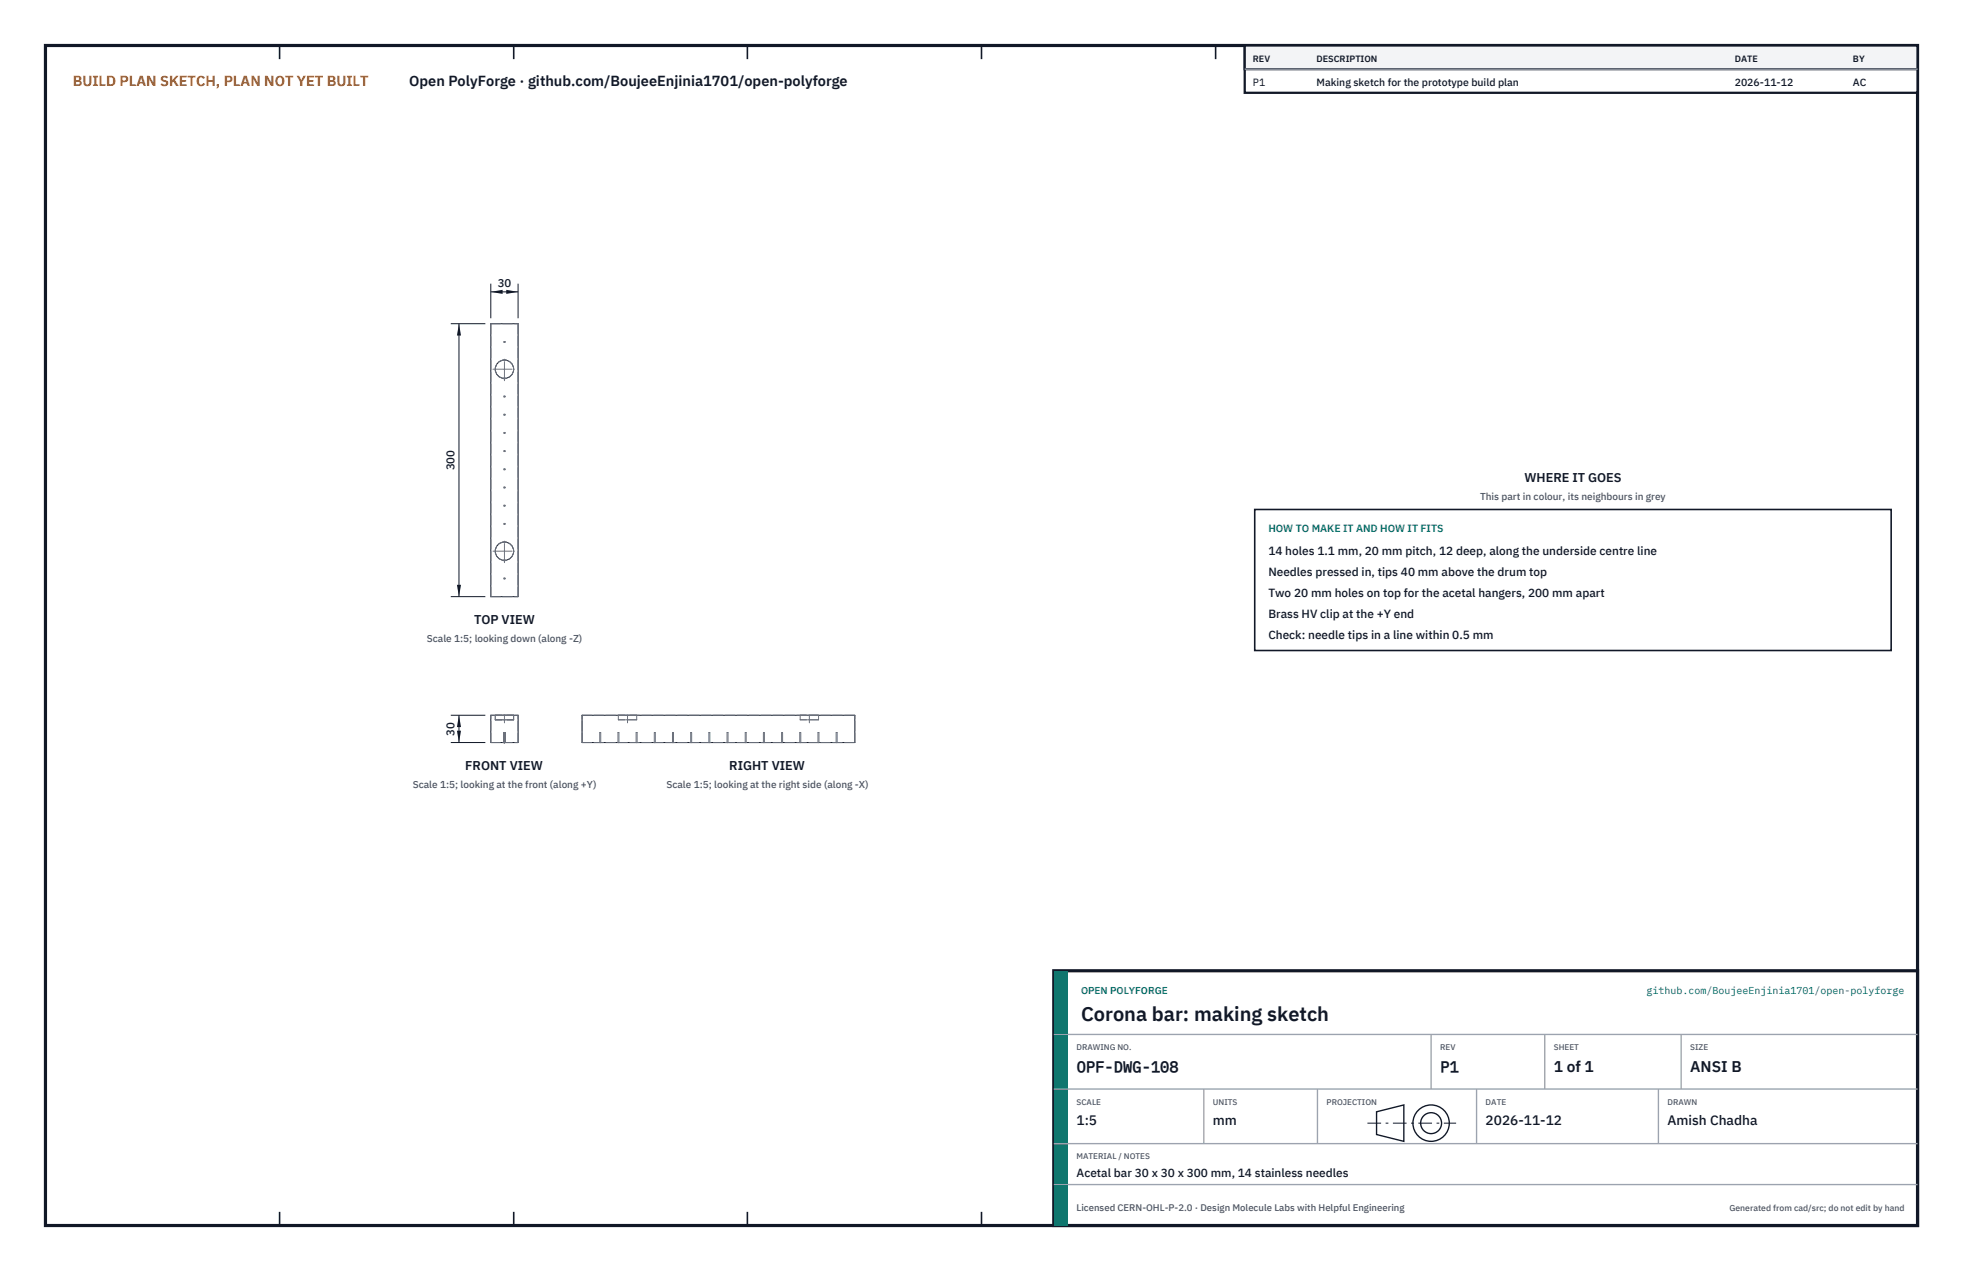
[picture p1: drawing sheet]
<svg xmlns="http://www.w3.org/2000/svg" width="432mm" height="279mm" viewBox="0 0 432 279" stroke-linecap="round" stroke-linejoin="round" font-family="sans-serif">
<defs><g id="words">
<text font-size="4.4" fill="#111827" x="237.8" y="224.4">Corona bar: making sketch</text>
<g font-size="3.4" fill="#111827">
<text x="236.8" y="235.6">OPF-DWG-108</text>
<text x="316.8" y="235.6">P1</text>
<text x="341.8" y="235.6">1 of 1</text>
<text x="371.8" y="235.6">ANSI B</text>
</g>
<text font-size="3.2" fill="#b45309" x="16" y="19">BUILD PLAN SKETCH, PLAN NOT YET BUILT</text>
<text font-size="3.2" fill="#111827" x="90" y="19">Open PolyForge · github.com/BoujeeEnjinia1701/open-polyforge</text>
<g font-size="3" fill="#111827">
<text x="236.8" y="247.2">1:5</text>
<text x="266.8" y="247.2">mm</text>
<text x="326.8" y="247.2">2026-11-12</text>
<text x="366.8" y="247.2">Amish Chadha</text>
</g>
<g font-size="2.8" fill="#111827">
<text x="335.3" y="106">WHERE IT GOES</text>
<text x="104.3" y="137.2">TOP VIEW</text>
<text x="102.3" y="169.3">FRONT VIEW</text>
<text x="160.4" y="169.3">RIGHT VIEW</text>
</g>
<g font-size="2.6" fill="#111827">
<text x="279" y="122">14 holes 1.1 mm, 20 mm pitch, 12 deep, along the underside centre line</text>
<text x="279" y="126.6">Needles pressed in, tips 40 mm above the drum top</text>
<text x="279" y="131.2">Two 20 mm holes on top for the acetal hangers, 200 mm apart</text>
<text x="279" y="135.8">Brass HV clip at the +Y end</text>
<text x="279" y="140.4">Check: needle tips in a line within 0.5 mm</text>
<text x="236.8" y="258.8">Acetal bar 30 x 30 x 300 mm, 14 stainless needles</text>
</g>
<g font-size="2.5" fill="#111827">
<text x="109.5" y="63.2">30</text>
<text x="100" y="103.4" transform="rotate(-90 100 103.4)">300</text>
<text x="100" y="161.7" transform="rotate(-90 100 161.7)">30</text>
</g>
<g font-size="2.3" fill="#111827">
<text x="275.6" y="18.8">P1</text>
<text x="289.6" y="18.8">Making sketch for the prototype build plan</text>
<text x="381.6" y="18.8">2026-11-12</text>
<text x="407.6" y="18.8">AC</text>
</g>
<text font-size="2.3" fill="#0f766e" x="279" y="117">HOW TO MAKE IT AND HOW IT FITS</text>
<g font-size="2.2" fill="#4b5563">
<text x="325.6" y="110">This part in colour, its neighbours in grey</text>
<text x="93.9" y="141.2">Scale 1:5; looking down (along -Z)</text>
<text x="90.8" y="173.3">Scale 1:5; looking at the front (along +Y)</text>
<text x="146.6" y="173.3">Scale 1:5; looking at the right side (along -X)</text>
</g>
<g font-size="2.2" fill="#0f766e">
<text x="237.8" y="218.4">OPEN POLYFORGE</text>
<text x="362.2" y="218.4">github.com/BoujeeEnjinia1701/open-polyforge</text>
</g>
<text font-size="2.1" fill="#4b5563" x="236.8" y="266.2">Licensed CERN-OHL-P-2.0 · Design Molecule Labs with Helpful Engineering</text>
<g font-size="2" fill="#111827">
<text x="275.6" y="13.6">REV</text>
<text x="289.6" y="13.6">DESCRIPTION</text>
<text x="381.6" y="13.6">DATE</text>
<text x="407.6" y="13.6">BY</text>
</g>
<text font-size="1.9" fill="#4b5563" x="380.4" y="266.2">Generated from cad/src; do not edit by hand</text>
<g font-size="1.8" fill="#4b5563">
<text x="236.8" y="230.8">DRAWING NO.</text>
<text x="316.8" y="230.8">REV</text>
<text x="341.8" y="230.8">SHEET</text>
<text x="371.8" y="230.8">SIZE</text>
<text x="236.8" y="242.8">SCALE</text>
<text x="266.8" y="242.8">UNITS</text>
<text x="291.8" y="242.8">PROJECTION</text>
<text x="326.8" y="242.8">DATE</text>
<text x="366.8" y="242.8">DRAWN</text>
<text x="236.8" y="254.8">MATERIAL / NOTES</text>
</g>
</g></defs>
<path d="M10 10h411.8v259.4h-411.8z" fill="none" stroke="#111827" stroke-width=".7" stroke-linecap="butt"/>
<g fill="none" stroke="#111827" stroke-width=".35">
<path d="M61.5 10v3M113 10v3M164.4 10v3M215.9 10v3M267.4 10v3M318.9 10v3M370.3 10v3M61.5 266.4v3M113 266.4v3M164.4 266.4v3M215.9 266.4v3M267.4 266.4v3"/>
<path d="M318.9 266.4v3M370.3 266.4v3"/>
</g>
<g fill="none" stroke="#111727" stroke-width=".22">
<path d="M108 71.2h6v60h-6zM108 157.2h6v6h-6zM128 157.2h60v6h-60z"/>
<circle cx="111" cy="81.2" r="2.02"/>
<circle cx="111" cy="121.2" r="2.02"/>
</g>
<g fill="none" stroke="#6a7180" stroke-width=".22" stroke-dasharray="2.1 .5">
<path d="M108 71.2h6M110.9 79.1l.1 .2zM110.9 75.1l.1 .2zM110.9 99.1l.1 .2zM110.9 95.1l.1 .2zM110.9 91.1l.1 .2zM110.9 87.1l.1 .2zM110.9 83.1l.1 .2zM110.9 119.1l.1 .2zM110.9 115.1l.1 .2zM110.9 111.1l.1 .2zM110.9 107.1l.1 .2z"/>
<path d="M110.9 103.1l.1 .2zM108 131.2v-60M108 131.2h6M110.9 127.1l.1 .2zM110.9 123.1l.1 .2zM114 131.2v-60M108 157.2h6M108.9 157.2h4.1M108.9 158.2h4.1M108.9 158.2v-1M113 157.2h-4.1M113 158.2v-1"/>
<path d="M113 158.2h-4.1M128 157.2h60M136 157.2h2M136 158.2h2M136 158.2v-1M138 157.2h2.1M138 158.2h2.1M140.1 157.2h-4.1M140.1 158.2h-4.1M140.1 158.2v-1M176 157.2h2M176 158.2h2"/>
<path d="M176 158.2v-1M178 157.2h2.1M178 158.2h2.1M180.1 157.2h-4.1M180.1 158.2h-4.1M180.1 158.2v-1M108 163.2v-6M108 163.2h6M110.9 163.2h.2M110.9 161h.2M110.9 163.2v-2.2M111.1 163.2h-.2"/>
<path d="M111.1 163.2v-2.2M111.1 161h-.2M114 163.2v-6M128 163.2v-6M128 163.2h60M131.9 163.2h.1M131.9 161h.1M131.9 163.2v-2.2M132 163.2h.1M132 161h.1M132.1 163.2h-.2M132.1 161h-.2"/>
<path d="M132.1 163.2v-2.2M135.9 163.2h.1M135.9 161h.1M135.9 163.2v-2.2M136 163.2h.1M136 161h.1M136.1 163.2h-.2M136.1 161h-.2M136.1 163.2v-2.2M139.9 163.2h.1M139.9 161h.1M139.9 163.2v-2.2"/>
<path d="M140 163.2h.1M140 161h.1M140.1 163.2h-.2M140.1 161h-.2M140.1 163.2v-2.2M143.9 163.2h.1M143.9 161h.1M143.9 163.2v-2.2M144 163.2h.1M144 161h.1M144.1 163.2h-.2M144.1 161h-.2"/>
<path d="M144.1 163.2v-2.2M147.9 163.2h.1M147.9 161h.1M147.9 163.2v-2.2M148 163.2h.1M148 161h.1M148.1 163.2h-.2M148.1 161h-.2M148.1 163.2v-2.2M151.9 163.2h.1M151.9 161h.1M151.9 163.2v-2.2"/>
<path d="M152 163.2h.1M152 161h.1M152.1 163.2h-.2M152.1 161h-.2M152.1 163.2v-2.2M155.9 163.2h.1M155.9 161h.1M155.9 163.2v-2.2M156 163.2h.1M156 161h.1M156.1 163.2h-.2M156.1 161h-.2"/>
<path d="M156.1 163.2v-2.2M159.9 163.2h.1M159.9 161h.1M159.9 163.2v-2.2M160 163.2h.1M160 161h.1M160.1 163.2h-.2M160.1 161h-.2M160.1 163.2v-2.2M163.9 163.2h.1M163.9 161h.1M163.9 163.2v-2.2"/>
<path d="M164 163.2h.1M164 161h.1M164.1 163.2h-.2M164.1 161h-.2M164.1 163.2v-2.2M167.9 163.2h.1M167.9 161h.1M167.9 163.2v-2.2M168 163.2h.1M168 161h.1M168.1 163.2h-.2M168.1 161h-.2"/>
<path d="M168.1 163.2v-2.2M171.9 163.2h.1M171.9 161h.1M171.9 163.2v-2.2M172 163.2h.1M172 161h.1M172.1 163.2h-.2M172.1 161h-.2M172.1 163.2v-2.2M175.9 163.2h.1M175.9 161h.1M175.9 163.2v-2.2"/>
<path d="M176 163.2h.1M176 161h.1M176.1 163.2h-.2M176.1 161h-.2M176.1 163.2v-2.2M179.9 163.2h.1M179.9 161h.1M179.9 163.2v-2.2M180 163.2h.1M180 161h.1M180.1 163.2h-.2M180.1 161h-.2"/>
<path d="M180.1 163.2v-2.2M183.9 163.2h.1M183.9 161h.1M183.9 163.2v-2.2M184 163.2h.1M184 161h.1M184.1 163.2h-.2M184.1 161h-.2M184.1 163.2v-2.2M188 163.2v-6"/>
<circle cx="111" cy="81.2" r="2.02"/>
<circle cx="111" cy="121.2" r="2.02"/>
</g>
<path d="M108.4 81.2h5.1M111 83.7v-5.1M108.4 121.2h5.1M111 123.7v-5.1M111 158.9v-1.7M138 158.9v-1.7M178 158.9v-1.7" fill="none" stroke="#6a7180" stroke-width=".22" stroke-dasharray="4.2 .5 0 .5"/>
<path d="M108 62.4v7.6M108 64.2h6M114 62.4v7.6" fill="none" stroke="#111827" stroke-width=".22"/>
<path d="M108 64.2l2.6-.5v.9zM111.4 63.7v.9l2.6-.4z" fill="#111827"/>
<path d="M99.2 71.2h7.6M101 71.2v60M99.2 131.2h7.6" fill="none" stroke="#111827" stroke-width=".22"/>
<path d="M101 71.2l-.5 2.6h.9zM100.5 128.6h.9l-.4 2.6z" fill="#111827"/>
<path d="M99.2 157.2h7.6M101 157.2v6M99.2 163.2h7.6" fill="none" stroke="#111827" stroke-width=".22"/>
<path d="M101 157.2l-.5 2.6h.9zM100.5 160.6h.9l-.4 2.6z" fill="#111827"/>
<path d="M276 112h140v31h-140z" fill="#fff" stroke="#111827" stroke-width=".35"/>
<path d="M273.8 10h148v10.4h-148z" fill="#fff" stroke="#111827" stroke-width=".5"/>
<path d="M273.8 10h148v5.2h-148z" fill="#f3f4f6" stroke="#111827" stroke-width=".5"/>
<path d="M273.8 15.2h148" fill="none" stroke="#9ca3af" stroke-width=".3"/>
<path d="M231.8 213.4h190v56h-190z" fill="#fff" stroke="#111827" stroke-width=".7" stroke-linecap="butt"/>
<path d="M231.8 213.4h3v56h-3z" fill="#0f766e"/>
<path d="M231.8 227.4h190M231.8 239.4h190M264.8 239.4v12M289.8 239.4v12M314.8 227.4v12M324.8 239.4v12M339.8 227.4v12M364.8 239.4v12M369.8 227.4v12M231.8 251.4h190M231.8 260.4h190" fill="none" stroke="#9ca3af" stroke-width=".3"/>
<g fill="none" stroke="#111827" stroke-width=".3">
<path d="M302.8 244.4l6-1.5v8l-6-1.5z"/>
<circle cx="314.8" cy="246.9" r="4"/>
<circle cx="314.8" cy="246.9" r="2.3"/>
</g>
<path d="M300.8 246.9h19.5" fill="none" stroke="#111827" stroke-width=".22" stroke-dasharray="3 1 .6 1" stroke-linecap="butt"/>
<use href="#words"/>
</svg>
